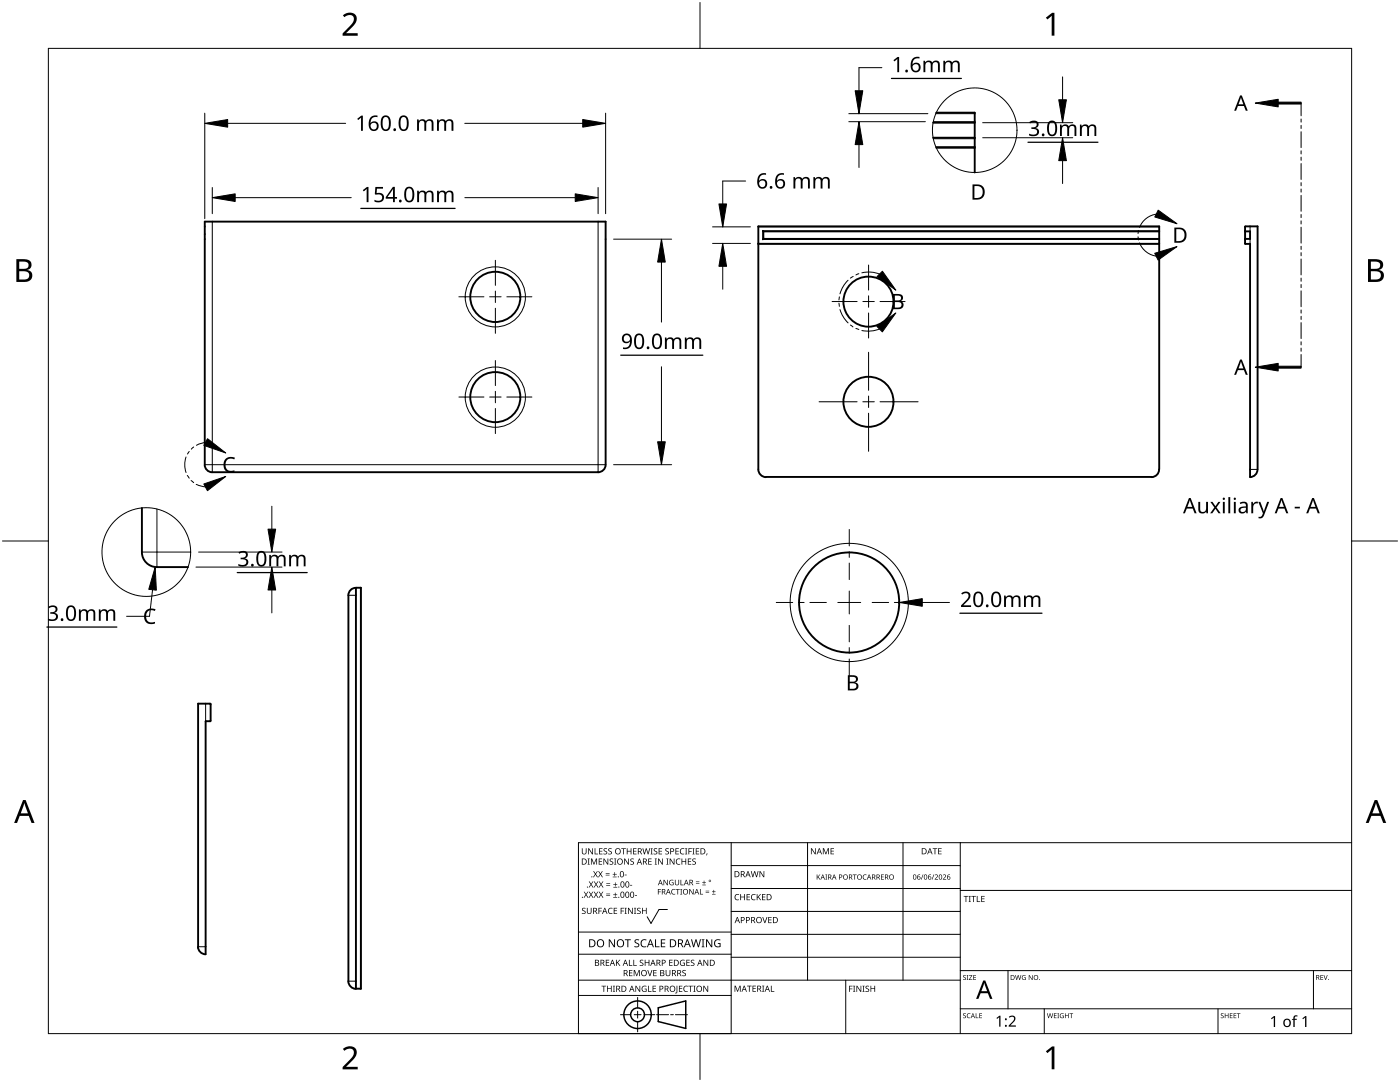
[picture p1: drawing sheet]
<svg xmlns="http://www.w3.org/2000/svg" width="279mm" height="216mm" viewBox="0 0 279 216" stroke-linecap="round" stroke-linejoin="round" font-family="sans-serif">
<g fill="none" stroke="#000" stroke-width=".2">
<path d="M186.3 24.3h8.2M186.3 27.7h8.2M186.8 29.3h7.7M186.8 22.7h7.7M42.4 44.2v50M119.4 44.2v50M151.3 45.3h80M231.3 48.6h-80M231.3 46.1h-79.1v1.7h79.1M248.6 46.2v1.5M249.5 45.2v1M249.5 47.7v1"/>
<path d="M40.9 92.7h80M249.5 93.7h1.5M28.3 110.2h9.8M31.3 101.6v11.6M71 118.8h-1.5M71.9 117.3v80M41 140.4v3.5M39.5 188.9h1.5M69.5 195.8h1.5"/>
<circle cx="98.8" cy="59.2" r="6"/>
<circle cx="98.8" cy="79.2" r="6"/>
</g>
<g fill="none" stroke="#000" stroke-width=".38">
<path d="M186.2 27.5h8.3M186.2 24.5h8.3M186.8 29.5h7.7M186.8 22.5h7.7v11.9M151.3 48.7v45M151.3 48.7v-3.5h80v48.5M151.3 48.7h80M152.2 46.1l.1 .1M152.3 46.2v1.5M152.3 47.7l-.1 .1M231.3 47.7h-79M231.3 46.2h-79"/>
<path d="M248.5 48.6v.1M248.5 46.1v.1M248.5 45.3v3.3M248.5 47.7v.1M248.5 45.2v.1M248.6 48.7h.9v46.5M248.6 45.2h2.4v48.5M248.6 46.2h.9v1.5h-.9M40.9 92.8a1.52 1.52 0 0 0 1.4 1.4M40.9 92.7v-48.5h80v48.5M120.9 92.8a1.5 1.5 0 0 1-1.6 1.4h-76.9M151.3 93.7a1.55 1.55 0 0 0 1.5 1.5"/>
<path d="M152.8 95.2h77M231.3 93.7a1.5 1.5 0 0 1-1.5 1.5M251 93.7a1.51 1.51 0 0 1-1.5 1.5M28.3 110.2a2.99 2.99 0 0 0 3 3M28.3 101.4v8.8M31.3 113.2h6.2M69.5 118.8v77M71 117.3a1.48 1.48 0 0 0-1.5 1.5M71 117.3h1v80h-1zM41.9 140.4l.1 .1M41.9 140.4h-2.4v48.5M41.9 143.9h-.9v46.5"/>
<path d="M42 143.8l-.1 .1M42 140.5v3.3M39.5 188.9a1.57 1.57 0 0 0 1.5 1.5M69.5 195.8a1.58 1.58 0 0 0 1.5 1.5"/>
<circle cx="98.8" cy="59.2" r="5"/>
<circle cx="98.8" cy="79.2" r="5"/>
<circle cx="173.3" cy="60.2" r="5"/>
<circle cx="173.3" cy="80.2" r="5"/>
<circle cx="169.5" cy="120.2" r="10"/>
</g>
<g fill="none" stroke="#000" stroke-width=".2">
<circle cx="194.5" cy="26" r="8.4"/>
<circle cx="29.2" cy="110.2" r="8.9"/>
<circle cx="169.5" cy="120.2" r="11.8"/>
</g>
<path d="M9.7 9.7h260v196.5h-260z" fill="none" stroke="#000" stroke-width=".2"/>
<path d="M139.7 .5v9.2M.5 108h9.2M269.7 108h9.2M139.7 206.2v9.2" fill="none" stroke="#000" stroke-width=".2"/>
<g fill="#000">
<path d="M68.4 3.1a1.64 1.64 0 0 1 2.8 .4 2.52 2.52 0 0 1-1.2 2.2l-.9 .9h2.3v.5h-3v-.4l1.2-1.2a1.95 1.95 0 0 0 .9-2.2 1.23 1.23 0 0 0-1.8 .1zM208.7 3.5l1.3-.9h.4v4.5h-.5v-4l-.9 .8zM68.4 209.3a1.64 1.64 0 0 1 2.8 .4 2.52 2.52 0 0 1-1.2 2.2l-.9 1h2.3v.5h-3v-.5l1.2-1.2a1.95 1.95 0 0 0 .9-2.1 1.23 1.23 0 0 0-1.8 .1zM208.7 209.8l1.3-1h.4v4.6h-.5v-4l-.9 .7z"/>
<path d="M3.3 51.7h1.3a1.28 1.28 0 0 1 1.7 1.3 1.04 1.04 0 0 1-.9 .9 1.23 1.23 0 0 1 1 1.5 1.23 1.23 0 0 1-1.5 .9h-1.6zM3.8 54.1v1.7h1a.86 .86 0 0 0 1-.9 .86 .86 0 0 0-1.1-.8zM3.8 52.2v1.4h.9a.78 .78 0 0 0 1-.7 .78 .78 0 0 0-1.1-.7z"/>
<path d="M273 51.7h1.3a1.28 1.28 0 0 1 1.7 1.3 1.04 1.04 0 0 1-.8 .9 1.23 1.23 0 0 1 1 1.5 1.23 1.23 0 0 1-1.6 .9h-1.6zM273.6 54.1v1.7h.9a.86 .86 0 0 0 1.1-.9 .86 .86 0 0 0-1.1-.8zM273.6 52.2v1.4h.8a.78 .78 0 0 0 1-.7 .78 .78 0 0 0-1.1-.7z"/>
<path d="M4.6 159.6h.5l1.8 4.6h-.6l-.6-1.4h-1.8l-.5 1.4h-.6zM4.8 160.2l-.7 2.1h1.5z"/>
<path d="M274.3 159.6h.6l1.7 4.6h-.6l-.5-1.4h-1.8l-.6 1.4h-.5zM274.6 160.2l-.7 2.1h1.4z"/>
</g>
<g fill="none" stroke="#000" stroke-width=".2">
<path d="M145.9 168.1v38.1h-30.5v-38.1h154.3M145.9 172.7h45.7M145.9 177.3h45.7M161.2 168.1v27.5M180.2 168.1v27.5M191.6 168.1v38.1M191.6 177.7h78.1M115.4 198.6h30.5M115.4 195.6h76.2M115.4 190.4h30.5M115.4 186h30.5M127.3 199v2.1"/>
<path d="M133.2 181.5h-1.7l-1.6 2.8-.7-1.4M145.9 181.9h45.7M145.9 186.4h45.7M145.9 191h45.7M168.8 195.6v10.6M191.6 193.7h78.1M201.2 193.7v7.6M262.1 193.7v7.6M123.8 202.5h2.1M126.6 202.5h1.3M127.3 201.8v1.4M127.3 203.8v2.1"/>
<path d="M128.6 202.5h2.1M131 202.5h2.4M133.8 202.5h.6M134.8 202.5h2.4M191.6 201.3h78.1M208.4 201.3v4.9M243.1 201.3v4.9"/>
</g>
<g fill="#000">
<path d="M116.1 169.3h.2v.8a.32 .32 0 0 0 .3 .3 .32 .32 0 0 0 .3-.3v-.8h.2v.8a.47 .47 0 0 1-.5 .4 .47 .47 0 0 1-.5-.5zM116.5 177.9h.2l.3 .5 .3-.5h.1l-.4 .6 .4 .6h-.1l-.3-.5-.4 .5h-.1l.4-.6zM117.3 171.3h.4l-.1 .1v1l.1 .1h-.4l.1-.1v-1zM117.4 169.3h.2l.6 1v-1h.1v1.2h-.1l-.7-1v1h-.1zM117.5 177.9h.2l.3 .5 .3-.5h.1l-.4 .6 .4 .6h-.1l-.4-.5-.3 .5h-.1l.4-.6zM117.5 175.9h.2l.3 .5 .3-.5h.1l-.4 .6 .5 .6h-.2l-.3-.5-.4 .5h-.1l.4-.6zM117.9 171.3h.3l.3 1 .4-1h.3v1.2h-.2v-1l-.4 1h-.1l-.4-1v1h-.2zM118.7 169.3h.1v1h.6v.2h-.7zM118.4 173.8h.1l.3 .5 .3-.5h.2l-.4 .6 .4 .7h-.1l-.4-.6-.3 .6h-.1l.4-.7zM118.5 177.9h.2l.2 .5 .3-.5h.2l-.4 .6 .4 .6h-.1l-.4-.5-.3 .5h-.1l.4-.6zM118.5 175.9h.2l.3 .5 .3-.5h.1l-.4 .6 .4 .6h-.1l-.3-.5-.4 .5h-.1l.4-.6zM119.5 171.3h.7v.1h-.6v.4h.5v.2h-.5v.4h.6v.1h-.7z"/>
<path d="M119.6 169.3h.6v.1h-.5v.4h.5v.1h-.5v.4h.5v.2h-.6zM119.4 173.8h.1l.3 .5 .3-.5h.2l-.4 .6 .4 .7h-.1l-.4-.6-.3 .6h-.2l.5-.7zM119.5 177.9h.1l.3 .5 .3-.5h.2l-.4 .6 .4 .6h-.1l-.4-.5-.3 .5h-.1l.4-.6zM119.5 175.9h.2l.3 .5 .3-.5h.1l-.4 .6 .4 .6h-.1l-.4-.5-.3 .5h-.1l.4-.6zM120.9 174.6h.8v.1h-.8zM120.9 174.2h.8v.1h-.8zM121 178.7h.8v.1h-.8zM121 178.3h.8v.1h-.8zM121 176.6h.8v.1h-.8zM121 176.3h.8v.1h-.8zM120.5 169.4l.4-.1h.3l-.1 .1a.25 .25 0 0 0-.4-.1 .25 .25 0 0 0 0 .4l.4 .3 .1 .2-.3 .3-.5-.1v-.1h.2a.27 .27 0 0 0 .4-.1 .27 .27 0 0 0-.3-.3l-.2-.2zM120.4 171.3h.2l.7 1-.1-1h.2v1.2h-.2l-.6-1v1h-.2z"/>
<path d="M121.4 169.4l.5-.1h.2v.1a.25 .25 0 0 0-.4-.1 .25 .25 0 0 0 0 .4l.4 .3v.2l-.2 .3-.5-.1v-.1h.1a.27 .27 0 0 0 .5-.1 .27 .27 0 0 0-.4-.3l-.2-.2zM122.3 174.9h.8v.2h-.8zM122.4 179h.8v.1h-.8zM122.4 177h.8v.1h-.8zM121.7 171.4l.4-.1 .3 .1-.1 .1a.25 .25 0 0 0-.4-.1 .25 .25 0 0 0 0 .4 .42 .42 0 0 1 .5 .5 .42 .42 0 0 1-.7 .2l-.1-.2 .2 .1a.27 .27 0 0 0 .5-.2 .27 .27 0 0 0-.4-.3l-.2-.2zM122.6 174h.1v.4h.4v.1h-.4v.4h-.1v-.4h-.3v-.1h.3zM122.7 178.1h.1v.4h.4v.1h-.4v.3h-.1v-.3h-.3v-.1h.3zM122.7 176.1h.2v.3h.3v.2h-.3v.3h-.2v-.3h-.3v-.2h.3zM122.6 171.3h.4l-.1 .1v1l.1 .1h-.4l.1-.1v-1zM124 169.3h.9v.1h-.4v1.1h-.1v-1.1h-.4zM124.7 174.5h.4v.2h-.4zM124.6 171.3h.1l.7 1v-1h.1v1.2h-.2l-.6-1v1h-.1z"/>
<path d="M125.7 176.6h.5v.1h-.5zM125.1 169.3h.1v.5h.7v-.5h.1v1.2h-.1v-.6h-.7v.6h-.1zM125.8 171.4l.5-.1 .2 .1v.1a.25 .25 0 0 0-.4-.1 .25 .25 0 0 0 0 .4 .42 .42 0 0 1 .4 .5 .42 .42 0 0 1-.7 .2v-.2l.1 .1a.27 .27 0 0 0 .5-.2 .27 .27 0 0 0-.4-.3l-.2-.2zM126.7 178.6h.4v.2h-.4zM126.4 169.3h.6v.1h-.5v.4h.5v.1h-.5v.4h.5v.2h-.6zM128.2 169.3h.2l.2 1 .3-1h.2l.2 1 .3-1h.1l-.3 1.2h-.1l-.3-1.1-.3 1.1h-.2zM129.4 171.3h.7v.1h-.6v.4h.5v.2h-.5v.4h.6v.1h-.7zM129.8 169.3h.5l-.2 .1v1l.2 .1h-.5l.2-.1v-1zM130.7 171.3h.4l-.1 .1v1l.1 .1h-.4l.1-.1v-1zM130.5 169.4l.4-.1h.3l-.1 .1a.25 .25 0 0 0-.4-.1 .25 .25 0 0 0 0 .4l.4 .3 .1 .2-.2 .3-.6-.1v-.1h.2a.27 .27 0 0 0 .4-.1 .27 .27 0 0 0-.3-.3l-.2-.2zM131.3 177.4h.6v.1h-.5v.4h.5v.1h-.5v.5h-.1zM131.4 169.3h.7v.1h-.5v.4h.5v.1h-.5v.4h.5v.2h-.7z"/>
<path d="M131.3 171.3h.2l.7 1v-1h.1v1.2h-.2l-.6-1v1h-.2zM132.4 175.6h.2l.6 .9v-.9h.1v1h-.2l-.6-.9v.9h-.1zM133 171.3h.4l-.1 .1v1l.1 .1h-.4l.1-.1v-1zM132.8 169.4l.4-.1h.3l-.1 .1a.25 .25 0 0 0-.3-.1 .25 .25 0 0 0 0 .4l.4 .3v.2l-.2 .3-.5-.1v-.1h.1a.27 .27 0 0 0 .5-.1 .27 .27 0 0 0-.4-.3l-.2-.2zM133.7 175.7l.5-.2 .2 .1v.1a.45 .45 0 0 0-.7 .4 .45 .45 0 0 0 .6 .4v-.3h-.2v-.1h.3v.5a.6 .6 0 0 1-.8-.1 .6 .6 0 0 1 .1-.8zM134.1 177.5l.4-.1h.3l-.1 .2a.44 .44 0 0 0-.6 .4 .44 .44 0 0 0 .6 .3 .52 .52 0 0 1-.7 0 .52 .52 0 0 1 .1-.8zM133.6 171.3h.2l.7 1v-1h.1v1.2h-.2l-.6-1v1h-.2zM134.9 177.4h.8v.1h-.4v1h-.1v-1h-.3zM135 171.5l.5-.2 .3 .1-.1 .1a.49 .49 0 0 0-.7 .4 .49 .49 0 0 0 .7 .5 .52 .52 0 0 1-.6 0 .52 .52 0 0 1-.2-.6zM134.8 169.3h.7v.1h-.6v.4h.5v.1h-.5v.4h.6v.2h-.7zM134.7 175.6h.1v.7a.28 .28 0 0 0 .3 .2 .28 .28 0 0 0 .3-.2v-.7h.1v.7a.42 .42 0 0 1-.4 .4 .42 .42 0 0 1-.4-.4zM135.8 175.6h.2v.9h.4v.1h-.6z"/>
<path d="M135.8 177.4h.3l-.1 .1v.9l.1 .1h-.3l.1-.1v-.9zM135.8 169.4l.4-.1h.4l-.1 .1h-.2a.49 .49 0 0 0-.4 .6 .49 .49 0 0 0 .7 .3 .52 .52 0 0 1-.7 .1 .52 .52 0 0 1-.2-.6zM136 171.3h.2v.5h.6v-.5h.1v1.2h-.1v-.5h-.6v.5h-.2zM136.7 169.3h.5l-.2 .1v1l.2 .1h-.5l.2-.1v-1zM137.4 169.3h.7v.1h-.6v.4h.5v.2h-.5v.5h-.1zM137.3 171.3h.7v.1h-.6v.4h.5v.2h-.5v.4h.6v.1h-.7zM137.6 177.4h.1l.6 .9v-.9h.1v1.1h-.1l-.6-.9v.9h-.1zM138.2 169.3h.4l-.1 .1v1l.1 .1h-.4l.1-.1v-1zM138.9 176.2h.7v.1h-.7zM138.9 175.9h.7v.1h-.7zM138.2 171.4l.4-.1 .3 .1-.1 .1a.25 .25 0 0 0-.4-.1 .25 .25 0 0 0 0 .4 .42 .42 0 0 1 .5 .5 .42 .42 0 0 1-.7 .2l-.1-.2 .2 .1a.27 .27 0 0 0 .5-.2 .27 .27 0 0 0-.4-.3l-.2-.2zM138.9 169.3h.6v.1h-.5v.4h.5v.1h-.5v.4h.5v.2h-.6z"/>
<path d="M139.7 177.4h.1v1h.5v.1h-.6zM140.1 176.5h.8v.1h-.8zM140.5 175.7h.1v.3h.3v.2h-.3v.3h-.1v-.3h-.4v-.2h.4zM140.8 178h.7v.2h-.7zM140.8 177.7h.7v.1h-.7zM141 170.3h.2l-.3 .4zM142.1 178.4h.7v.1h-.7zM142.4 177.6h.1v.3h.3v.1h-.3v.3h-.1v-.3h-.3v-.1h.3zM146.8 178.6l.4-.2 .3 .1v.1a.49 .49 0 0 0-.7 .4 .49 .49 0 0 0 .7 .5 .52 .52 0 0 1-.7 0 .52 .52 0 0 1-.2-.6zM147.7 178.4h.2v.5h.6v-.5h.2v1.2h-.2v-.5h-.6v.5h-.2zM149 178.4h.7v.1h-.5v.4h.4v.2h-.4v.4h.5v.1h-.7zM150 178.6l.5-.2 .3 .1-.1 .1a.49 .49 0 0 0-.7 .4 .49 .49 0 0 0 .8 .5 .52 .52 0 0 1-.7 0 .52 .52 0 0 1-.2-.6z"/>
<path d="M149.8 173.8h.2l.3 1.1 .2-1.1h.2l.3 1.1 .2-1.1h.2l-.3 1.2h-.2l-.3-1-.3 1h-.1zM151 178.4h.2v.6l.5-.6h.2l-.5 .5 .5 .7h-.2l-.4-.6-.1 .6h-.2zM151.6 173.8h.1l.7 1v-1h.1v1.2h-.1l-.7-1v1h-.1zM152.1 178.4h.7v.1h-.6v.4h.5v.2h-.5v.4h.6v.1h-.7zM161.8 169.3h.2l.7 1v-1h.1v1.2h-.2l-.6-1v1h-.2zM163 174.5h.1v.5l.6-.5-.4 .4 .4 .6h-.1l-.4-.5-.1 .5h-.1zM164.2 169.3h.2l.4 .9 .4-.9h.2v1.2h-.1v-1.1l-.4 1.1h-.1l-.4-1.1v1.1h-.2zM164.7 174.5h.4l-.1 .1v.8l.1 .1h-.4l.1-.1v-.8zM165.8 169.3h.6v.1h-.5v.4h.5v.1h-.5v.4h.5v.2h-.6zM170.2 174.5h.8v.1h-.4v.9h-.1v-.9h-.3zM172.3 174.6l.4-.1h.2v.2a.41 .41 0 0 0-.6 .3 .41 .41 0 0 0 .6 .4 .48 .48 0 0 1-.7-.1 .48 .48 0 0 1 .1-.7zM175.8 174.5h.6v.1h-.4v.3h.4v.1h-.4v.4h.4v.1h-.6z"/>
<path d="M184.2 174.5h.1l-.4 1h-.1zM186.3 174.5h.2l-.4 1h-.2zM186.1 169.3h.9v.1h-.3v1.1h-.2v-1.1h-.4zM186.5 174.6a.37 .37 0 0 1 .6 0 .37 .37 0 0 1-.2 .6l-.2 .2h.5v.1h-.7l.3-.4a.27 .27 0 0 0 .3-.3 .27 .27 0 0 0-.4-.2zM187.2 169.3h.7v.1h-.5v.4h.5v.1h-.5v.4h.5v.2h-.7zM188.2 174.6a.37 .37 0 0 1 .6 0 .37 .37 0 0 1-.3 .6l-.2 .2h.5v.1h-.6l.2-.4a.27 .27 0 0 0 .3-.3 .27 .27 0 0 0-.4-.2zM192.3 178.8h.9v.1h-.3v1.1h-.2v-1.1h-.4zM193.3 178.8h.5l-.2 .1v1l.2 .1h-.5l.2-.1v-1zM193.8 178.8h1v.1h-.4v1.1h-.2v-1.1h-.4zM194.9 178.8h.2v1.1h.5v.1h-.7zM195.8 178.8h.7v.1h-.5v.4h.5v.1h-.5v.5h.5v.1h-.7zM116.2 181.3l.4-.2 .3 .1-.1 .1a.25 .25 0 0 0-.4-.1 .25 .25 0 0 0 0 .4l.4 .2 .1 .3-.3 .3-.5-.1v-.1h.2a.27 .27 0 0 0 .4-.1 .27 .27 0 0 0-.3-.3l-.2-.2z"/>
<path d="M117.1 181.1h.2v.8a.32 .32 0 0 0 .3 .3 .32 .32 0 0 0 .3-.3v-.8h.2v.8a.47 .47 0 0 1-.5 .5 .47 .47 0 0 1-.5-.5zM119.4 181.1h.7v.2h-.5v.4h.5v.1h-.5v.6h-.2zM120 196.7h1v.1h-.4v1.1h-.2v-1.1h-.4zM120.9 191.5h.7v.1h-.5v.4h.4v.2h-.4v.4h.5v.1h-.7zM121.5 181.3l.4-.2 .4 .1-.1 .1a.49 .49 0 0 0-.7 .5 .49 .49 0 0 0 .7 .4 .52 .52 0 0 1-.6 .1 .52 .52 0 0 1-.3-.6zM121.1 196.7h.2v.5h.6v-.5h.2v1.2h-.2v-.6h-.6v.6h-.2zM121.5 187.4h.2l.9 1.3v-1.3h.1v1.6h-.2l-.8-1.3v1.3h-.2zM122.3 196.7h.4l-.1 .1v1l.1 .1h-.4l.2-.1v-1zM122.5 181.1h.7v.2h-.6v.4h.5v.1h-.5v.4h.6v.2h-.7zM122.9 191.5h.2v.6l.5-.6h.2l-.5 .5 .5 .7h-.2l-.4-.6-.1 .6h-.2zM123.9 181.1h.6v.2h-.5v.4h.5v.1h-.5v.6h-.1zM124.7 181.1h.4l-.2 .2v.9l.2 .2h-.4l.1-.2v-.9z"/>
<path d="M124.7 187.4h1.2v.2h-.5v1.4h-.2v-1.4h-.5zM125.5 191.5h.2v1.1h.5v.1h-.7zM125.5 193.6h.7v.1h-.5v.4h.5v.1h-.5v.4h.5v.2h-.7zM125.3 181.1h.2l.7 1.1-.1-1.1h.2v1.3h-.2l-.6-1v1h-.2zM126.4 191.5h.2v1.1h.5v.1h-.7zM126.5 181.1h.5l-.2 .2v.9l.2 .2h-.5l.2-.2v-.9zM126.5 193.6h.2l.4 1 .4-1h.2v1.2h-.2v-1.1l-.4 1.1h-.1l-.4-1.1v1.1h-.1zM126.7 187.6l.3-.2 .6 .1-.2 .1a.33 .33 0 0 0-.6 .2 .33 .33 0 0 0 .4 .4 .47 .47 0 0 1 .4 .6 .47 .47 0 0 1-.7 .2h-.3v-.2h.2a.35 .35 0 0 0 .6-.2 .35 .35 0 0 0-.5-.4l-.3-.2zM126.8 196.7h.2l.6 1v-1h.2v1.2h-.2l-.7-1 .1 1h-.2zM127.2 181.3l.4-.2 .3 .1-.1 .1a.25 .25 0 0 0-.4-.1 .25 .25 0 0 0 0 .4l.4 .2 .1 .3-.3 .3-.5-.1v-.1h.2a.27 .27 0 0 0 .4-.1 .27 .27 0 0 0-.3-.3l-.2-.2zM127.7 191.6l.5-.1 .2 .1v.1a.25 .25 0 0 0-.4-.1 .25 .25 0 0 0 0 .4l.4 .2v.3l-.2 .2h-.5v-.2l.1 .1a.27 .27 0 0 0 .5-.2 .27 .27 0 0 0-.4-.3l-.2-.2zM128 187.6l.6-.2 .4 .1v.2a.64 .64 0 0 0-1 .5 .64 .64 0 0 0 1 .6v.2a.83 .83 0 0 1-1.1-.3 .83 .83 0 0 1 .1-1.1z"/>
<path d="M128.2 196.8l.6-.1 .2 .1v.1a.5 .5 0 0 0-.8 .4 .5 .5 0 0 0 .7 .5v-.4h-.3v-.1h.4v.6a.66 .66 0 0 1-.8-.2 .66 .66 0 0 1 0-.9zM128.1 181.1h.2v.6h.6v-.6h.2v1.3h-.2v-.6h-.6v.6h-.2zM129.2 193.6h.1l.4 1 .3-1h.2l-.4 1.2h-.2zM129.3 196.7h.2v1.1h.5v.1h-.7zM128.7 191.5h.1v.5h.6v-.5h.2v1.2h-.2v-.5h-.6v.5h-.1zM130.7 187.4h.2v1.4h.7v.2h-.9zM130.2 196.7h.7v.1h-.5v.4h.5v.1h-.5v.5h.5v.1h-.7zM130.4 193.6h.6v.1h-.5v.4h.5v.1h-.5v.4h.5v.2h-.6zM131.9 187.4h.9v.2h-.7v.5h.6v.2h-.6v.5h.7v.2h-.9zM132.8 193.6h.2v.7a.32 .32 0 0 0 .3 .4 .32 .32 0 0 0 .3-.4v-.7h.2v.7a.47 .47 0 0 1-.5 .5 .47 .47 0 0 1-.5-.5zM133.5 191.5h.7v.1h-.5v.4h.5v.2h-.5v.4h.5v.1h-.7zM135 196.7h.2v1.3l-.1 .2h-.3l-.1-.1 .3-.2z"/>
<path d="M135.5 196.7h.7v.1h-.5v.4h.4v.1h-.4v.5h.5v.1h-.7zM135.8 191.7l.5-.2 .4 .1-.1 .1a.5 .5 0 0 0-.8 .4 .5 .5 0 0 0 .7 .5v-.4h-.2v-.1h.4v.6a.66 .66 0 0 1-.9-.1 .66 .66 0 0 1 0-.9zM136.2 193.7l.4-.2 .3 .1-.1 .1a.25 .25 0 0 0-.4-.1 .25 .25 0 0 0 0 .4 .42 .42 0 0 1 .5 .6 .42 .42 0 0 1-.7 .2l-.1-.2h.2a.27 .27 0 0 0 .5-.1 .27 .27 0 0 0-.4-.3l-.2-.2zM136.5 196.8l.5-.1 .3 .1-.1 .1a.49 .49 0 0 0-.7 .4 .49 .49 0 0 0 .8 .4 .52 .52 0 0 1-.7 .1 .52 .52 0 0 1-.2-.6zM137 191.5h.7v.1h-.6v.4h.5v.2h-.5v.4h.6v.1h-.7zM137.4 196.7h.9v.1h-.4v1.1h-.1v-1.1h-.4zM137.9 191.6l.4-.1 .3 .1-.1 .1a.25 .25 0 0 0-.4-.1 .25 .25 0 0 0 0 .4l.4 .2 .1 .3-.2 .2h-.6v-.2l.2 .1a.27 .27 0 0 0 .5-.2 .27 .27 0 0 0-.4-.3l-.2-.2zM138.4 196.7h.4l-.1 .1v1l.1 .1h-.4l.1-.1v-1zM137.9 187.4h.2l.3 1.4 .4-1.4h.2l.4 1.4 .3-1.4h.2l-.4 1.6h-.2l-.4-1.3-.4 1.3h-.2zM140 187.4h.6l-.2 .2v1.3l.2 .1h-.6l.2-.1v-1.3zM140.4 196.7h.1l.7 1v-1h.1v1.2h-.1l-.7-1v1h-.1zM140.4 191.5h.2l.6 1v-1h.1v1.2h-.1l-.7-1v1h-.1z"/>
<path d="M140.9 187.4h.2l.9 1.3v-1.3h.2v1.6h-.3l-.8-1.3v1.3h-.2zM142.7 187.6l.7-.2 .4 .1-.1 .2a.65 .65 0 0 0-1 .5 .65 .65 0 0 0 .9 .6v-.4h-.3v-.2h.5v.7a.86 .86 0 0 1-1.1-.1 .86 .86 0 0 1 0-1.2zM146.6 196.7h.2l.4 1 .4-1h.2v1.2h-.1v-1.1l-.4 1.1h-.2l-.4-1.1v1.1h-.1zM149.1 196.7h.9v.1h-.4v1.1h-.1v-1.1h-.4zM150.2 196.7h.7v.1h-.6v.4h.5v.1h-.5v.5h.6v.1h-.7zM152.1 183h.2l.3 1 .4-1h.2l-.5 1.2h-.1zM152.1 196.7h.4l-.1 .1v1l.1 .1h-.4l.1-.1v-1zM153.8 196.7h.2v1.1h.5v.1h-.7zM153.3 183h.7v.1h-.5v.4h.5v.1h-.5v.5h.5v.1h-.7zM169.5 196.7h.6v.1h-.5v.5h.5v.1h-.5v.5h-.1zM170.2 196.7h.5l-.2 .1v1l.2 .1h-.5l.2-.1v-1zM170.9 196.7h.2l.6 1v-1h.2v1.2h-.2l-.6-1v1h-.2z"/>
<path d="M172.1 196.7h.5l-.2 .1v1l.2 .1h-.5l.2-.1v-1zM172.8 196.8l.4-.1h.2v.2a.25 .25 0 0 0-.4-.1 .25 .25 0 0 0 0 .4l.4 .2 .1 .3-.3 .2h-.5v-.2l.2 .1a.27 .27 0 0 0 .4-.2 .27 .27 0 0 0-.3-.3l-.3-.2zM173.7 196.7h.2v.5h.6v-.5h.2v1.2h-.2v-.6h-.6v.6h-.2zM192.2 194.7l.4-.1h.2l-.1 .1a.24 .24 0 0 0-.3 0 .24 .24 0 0 0-.1 .3 .24 .24 0 0 0 .4 .1l.1 .1-.1 .3h-.4l-.1-.1a.24 .24 0 0 0 .3 .1 .24 .24 0 0 0 .1-.3l-.4-.3zM192.9 194.6h.4l-.1 .1v.7l.1 .1h-.4l.1-.1v-.7zM193.4 194.6h.6l-.5 .8h.6v.1h-.7l.5-.8h-.5zM194.2 194.6h.6v.1h-.4v.3h.4v.1h-.4v.3h.4v.1h-.6zM202.6 194.6h.1l.2 .8 .2-.8h.2l.2 .8 .2-.8h.1l-.2 .9h-.2l-.2-.8-.2 .8h-.2zM204.1 194.7l.3-.1h.3l-.1 .1a.4 .4 0 0 0-.6 .4 .4 .4 0 0 0 .6 .3v-.3l-.2-.1h.3v.5a.53 .53 0 0 1-.7-.1 .53 .53 0 0 1 .1-.7zM205.3 194.6h.2l.5 .8v-.8h.1v.9h-.2l-.5-.8v.8h-.1zM263.5 194.6h.6v.1h-.5v.3h.4v.1h-.4v.3h.5v.1h-.6zM264.1 194.6h.2l.2 .8 .3-.8h.2l-.4 .9h-.1z"/>
<path d="M192.2 202.3l.4-.1h.2l-.1 .1a.24 .24 0 0 0-.3 0 .24 .24 0 0 0-.1 .3 .24 .24 0 0 0 .4 .1l.1 .2-.1 .2-.4 .1-.1-.2a.24 .24 0 0 0 .3 .1 .24 .24 0 0 0 .1-.3l-.4-.2zM193.1 202.3l.6-.1-.3 .1a.4 .4 0 0 0-.3 .5 .4 .4 0 0 0 .5 .2 .46 .46 0 0 1-.6 0 .46 .46 0 0 1 .1-.7zM194.7 202.2h.1v.8h.5v.2h-.6zM195.4 202.2h.6v.1h-.4v.3h.4v.1h-.4v.4h.4v.1h-.6zM198.9 203.1l.5-.4h.3v2.2h-.3v-1.9l-.4 .3zM201.3 202.9a.76 .76 0 0 1 1.2 0 .76 .76 0 0 1-.3 1.1l-.6 .6h1.1v.3h-1.4v-.3l.8-.8a.52 .52 0 0 0 .2-.8 .52 .52 0 0 0-.8 .1zM209 202.2h.1l.2 .8 .2-.8h.1l.3 .8 .2-.8h.1l-.3 1h-.1l-.2-.9-.3 .9h-.1zM210.3 202.2h.6v.1h-.4v.3h.3v.1h-.3v.4h.4v.1h-.6zM211 202.2h.4l-.2 .1v.8l.2 .1h-.4l.1-.1v-.8zM211.6 202.3l.7-.1-.1 .1a.4 .4 0 0 0-.6 .4 .4 .4 0 0 0 .6 .3v-.2l-.2-.2h.3v.5a.53 .53 0 0 1-.7-.1 .53 .53 0 0 1 0-.7zM212.5 202.2h.2v.4h.5v-.4h.1v1h-.1v-.5h-.5v.5h-.2zM213.4 202.2h.8v.1h-.3v.9h-.2v-.9h-.3z"/>
<path d="M243.7 202.3l.3-.1h.2v.1a.24 .24 0 0 0-.3 0 .24 .24 0 0 0-.1 .3 .24 .24 0 0 0 .3 .1l.1 .2-.1 .2-.4 .1-.1-.2a.24 .24 0 0 0 .4 .1 .24 .24 0 0 0 0-.3l-.3-.2zM244.4 202.2h.2v.4h.5v-.4h.1v1h-.1v-.5h-.5v.5h-.2zM245.4 202.2h.6v.1h-.4v.3h.4v.1h-.4v.4h.4v.1h-.6zM246.2 202.2h.5v.1h-.4v.3h.4v.1h-.4v.4h.4v.1h-.5zM246.8 202.2h.8v.1h-.3v.9h-.2v-.9h-.3zM253.7 203.2l.6-.5h.2v2.2h-.3v-1.9l-.4 .4zM258.2 202.7l.3-.1h.5l-.1 .3-.4-.1-.1 .2v.3h.4v.2h-.4v1.4h-.3v-1.4h-.3l.3-.2zM259.9 203.2l.6-.5h.2v2.2h-.2v-1.9l-.5 .4z"/>
<path d="M116.1 171.3h.4a.61 .61 0 0 1 .6 .6 .61 .61 0 0 1-.6 .6h-.4zM116.3 171.4v1h.1a.48 .48 0 0 0 .5-.5 .48 .48 0 0 0-.4-.5z"/>
<path d="M122.7 169.9a.61 .61 0 0 1 1.2 0 .61 .61 0 0 1-1.2 0zM123 169.5a.47 .47 0 0 0-.1 .7 .47 .47 0 0 0 .8 0v-.1a.45 .45 0 0 0-.1-.6 .45 .45 0 0 0-.6 0z"/>
<path d="M123.1 171.9a.61 .61 0 0 1 1.2 0 .61 .61 0 0 1-1.2 0zM123.5 171.5l-.2 .4a.45 .45 0 0 0 .7 .4 .45 .45 0 0 0 0-.8l-.2-.1z"/>
<path d="M123.9 173.9a.51 .51 0 0 1 .6 .1 .51 .51 0 0 1 0 .7 .44 .44 0 0 1-.6 .3 .44 .44 0 0 1-.2-.6zM123.9 174v.1a.48 .48 0 0 0 .3 .8 .53 .53 0 0 0 .2-.5 .53 .53 0 0 0-.4-.4z"/>
<path d="M124 178a.44 .44 0 0 1 .5 0 .44 .44 0 0 1 .1 .5 .46 .46 0 0 1-.4 .7 .46 .46 0 0 1-.4-.7zM124.1 178.1l-.1 .2a.45 .45 0 0 0 .3 .7 .53 .53 0 0 0 .2-.5 .53 .53 0 0 0-.4-.4z"/>
<path d="M124 176a.44 .44 0 0 1 .5 0 .44 .44 0 0 1 .1 .5 .46 .46 0 0 1-.4 .6 .46 .46 0 0 1-.4-.7zM124.1 176.1l-.1 .4a.31 .31 0 0 0 .2 .5 .31 .31 0 0 0 .3-.5l-.1-.4z"/>
<path d="M124.9 178a.5 .5 0 0 1 .7 .1 .5 .5 0 0 1 0 .6 .44 .44 0 0 1-.6 .4 .44 .44 0 0 1-.2-.6zM125 178.1a.48 .48 0 0 0-.1 .6 .48 .48 0 0 0 .4 .3l.1-.8-.2-.2z"/>
<path d="M124.9 176a.44 .44 0 0 1 .6 0 .44 .44 0 0 1 .1 .5 .46 .46 0 0 1-.5 .6 .46 .46 0 0 1-.3-.7zM125 176.1l-.1 .4a.31 .31 0 0 0 .3 .5 .31 .31 0 0 0 .2-.5v-.4z"/>
<path d="M125.9 178a.5 .5 0 0 1 .6 .1 .5 .5 0 0 1 0 .6 .44 .44 0 0 1-.5 .4 .44 .44 0 0 1-.2-.6zM126 178.1l-.1 .1a.48 .48 0 0 0 .4 .8 .53 .53 0 0 0 .2-.5 .53 .53 0 0 0-.5-.4z"/>
<path d="M127.3 169.3h.3a.35 .35 0 0 1 .5 .2 .35 .35 0 0 1-.3 .4l.4 .6h-.2l-.3-.5h-.3v.5h-.1zM127.4 169.4v.4h.2a.23 .23 0 0 0 .3-.2 .23 .23 0 0 0-.3-.2z"/>
<path d="M127.5 171.3h.2l.4 1.2h-.1l-.2-.4h-.4l-.2 .4h-.1zM127.6 171.5l-.2 .5h.4z"/>
<path d="M128.3 171.3h.3a.35 .35 0 0 1 .5 .2 .35 .35 0 0 1-.3 .5l.4 .5h-.2l-.3-.5h-.2v.5h-.2zM128.5 171.4v.5h.1a.23 .23 0 0 0 .3-.2 .23 .23 0 0 0-.3-.3z"/>
<path d="M131.7 175.5h.1l.5 1.1h-.2l-.1-.3h-.4l-.2 .3h-.1zM131.8 175.7l-.2 .5h.4z"/>
<path d="M132.1 177.4h.3a.31 .31 0 0 1 .4 .2 .31 .31 0 0 1-.2 .4l.3 .5h-.2l-.3-.5h-.2v.5h-.1zM132.2 177.5v.4h.2a.21 .21 0 0 0 .2-.2 .21 .21 0 0 0-.2-.2z"/>
<path d="M133.3 177.4h.1l.5 1.1h-.2l-.1-.4h-.4l-.2 .4h-.1zM133.4 177.5l-.2 .5h.4z"/>
<path d="M133.8 169.3h.6l.1 .2-.1 .4-.5 .1v.5h-.1zM133.9 169.4v.5a.29 .29 0 0 0 .5-.3 .29 .29 0 0 0-.5-.2z"/>
<path d="M136.9 175.5h.1l.4 1.1h-.1l-.1-.3h-.5l-.1 .3h-.1zM137 175.7l-.2 .5h.3z"/>
<path d="M136.2 177.9a.55 .55 0 0 1 1.1 0 .55 .55 0 0 1-1.1 0zM136.4 177.9a.45 .45 0 0 0 .9 0 .45 .45 0 0 0-.9 0z"/>
<path d="M137.6 175.6h.3a.31 .31 0 0 1 .4 .2 .31 .31 0 0 1-.2 .4l.3 .4h-.2l-.2-.4h-.3v.4h-.1zM137.7 175.7v.4h.2a.21 .21 0 0 0 .3-.2 .21 .21 0 0 0-.3-.2z"/>
<path d="M139 177.4h.1l.4 1.1h-.1l-.1-.4h-.5l-.1 .4h-.1zM139.1 177.5l-.2 .5h.3z"/>
<path d="M139.8 169.3h.4a.54 .54 0 0 1 .6 .6 .56 .56 0 0 1-.7 .6h-.3zM140 169.4v.9h.1a.48 .48 0 0 0 .5-.4 .48 .48 0 0 0-.4-.5z"/>
<path d="M141.4 175.8a.25 .25 0 0 1 .5 0 .25 .25 0 0 1-.5 0zM141.5 175.8a.15 .15 0 0 0 .3 0 .15 .15 0 0 0-.3 0z"/>
<path d="M146.6 173.8h.4a.61 .61 0 0 1 .6 .6 .61 .61 0 0 1-.7 .6h-.3zM146.8 174v.9h.1a.43 .43 0 0 0 .5-.5 .41 .41 0 0 0-.4-.4z"/>
<path d="M147.8 173.8h.4a.35 .35 0 0 1 .4 .3 .35 .35 0 0 1-.2 .4l.3 .5h-.2l-.3-.5h-.2v.5h-.2zM148 174v.4h.2a.23 .23 0 0 0 .3-.2 .23 .23 0 0 0-.3-.2z"/>
<path d="M149.2 173.8h.1l.5 1.2h-.1l-.2-.3h-.5l-.1 .3h-.2zM149.3 174l-.2 .5h.4z"/>
<path d="M153 178.4h.4a.55 .55 0 0 1 .6 .6 .56 .56 0 0 1-.6 .6h-.4zM153.2 178.5v1h.1a.48 .48 0 0 0 .5-.5 .48 .48 0 0 0-.4-.5z"/>
<path d="M163.4 169.2h.2l.5 1.3h-.2l-.2-.4h-.4l-.2 .4h-.1zM163.5 169.4l-.2 .6h.4z"/>
<path d="M164.1 174.5h.2l.4 1h-.2l-.1-.3h-.4l-.1 .3h-.2zM164.2 174.6l-.2 .5h.4z"/>
<path d="M165.3 174.5h.3a.29 .29 0 0 1 .3 .2 .29 .29 0 0 1-.2 .4l.3 .4h-.1l-.3-.4h-.2v.4h-.1zM165.4 174.6v.4h.2a.2 .2 0 0 0 .2-.2 .2 .2 0 0 0-.2-.2z"/>
<path d="M166.4 174.5h.1l.4 1h-.1l-.1-.3h-.4l-.1 .3h-.2zM166.5 174.6l-.2 .5h.3z"/>
<path d="M167.4 174.5h.3a.34 .34 0 0 1 .4 .4 .34 .34 0 0 1-.5 .2v.4h-.2zM167.6 174.6v.4a.25 .25 0 0 0 .4-.2 .25 .25 0 0 0-.4-.2z"/>
<path d="M168.2 175a.51 .51 0 0 1 1 0 .51 .51 0 0 1-1 0zM168.4 175a.4 .4 0 0 0 .8 0 .4 .4 0 0 0-.8 0z"/>
<path d="M169.4 174.5h.3a.29 .29 0 0 1 .4 .2 .29 .29 0 0 1-.2 .4l.3 .4h-.2l-.2-.4h-.2v.4h-.2zM169.6 174.6v.4h.1a.2 .2 0 0 0 .2-.2 .2 .2 0 0 0-.2-.2z"/>
<path d="M171 175a.51 .51 0 0 1 1 0 .51 .51 0 0 1-1 0zM171.2 175a.4 .4 0 0 0 .8 0 .4 .4 0 0 0-.8 0z"/>
<path d="M173.4 174.5h.1l.4 1h-.1l-.2-.3h-.4l-.1 .3h-.1zM173.4 174.6l-.1 .5h.3z"/>
<path d="M174 174.5h.3a.29 .29 0 0 1 .4 .2 .29 .29 0 0 1-.2 .4l.3 .4h-.2l-.2-.4h-.2v.4h-.2zM174.2 174.6v.4h.1a.2 .2 0 0 0 .3-.2 .2 .2 0 0 0-.3-.2z"/>
<path d="M174.9 174.5h.3a.29 .29 0 0 1 .4 .2 .29 .29 0 0 1-.2 .4l.3 .4h-.2l-.2-.4h-.2v.4h-.2zM175.1 174.6v.4h.1a.2 .2 0 0 0 .3-.2 .2 .2 0 0 0-.3-.2z"/>
<path d="M176.6 174.5h.3a.29 .29 0 0 1 .4 .2 .29 .29 0 0 1-.2 .4l.2 .4h-.1l-.3-.4h-.2v.4h-.1zM176.7 174.6v.4h.2a.2 .2 0 0 0 .2-.2 .2 .2 0 0 0-.2-.2z"/>
<path d="M177.4 175a.51 .51 0 0 1 1 0 .51 .51 0 0 1-1 0zM177.6 175a.4 .4 0 0 0 .8 0 .4 .4 0 0 0-.8 0z"/>
<path d="M182.3 174.6h.4l.2 .5a.38 .38 0 0 1-.5 .4 .38 .38 0 0 1-.2-.6zM182.4 174.6l-.1 .2a.38 .38 0 0 0 .3 .6 .41 .41 0 0 0 .2-.5 .41 .41 0 0 0-.4-.3z"/>
<path d="M183.2 174.6l.4-.1-.3 .2-.1 .3a.33 .33 0 0 1 .5 .1 .33 .33 0 0 1-.3 .5 .33 .33 0 0 1-.4-.4zM183.2 175.2a.22 .22 0 0 0 .4 0 .22 .22 0 0 0-.4 0z"/>
<path d="M184 169.3h.3a.61 .61 0 0 1 .6 .6 .61 .61 0 0 1-.6 .6h-.3zM184.1 169.4v.9h.2a.43 .43 0 0 0 .5-.4 .41 .41 0 0 0-.5-.5z"/>
<path d="M184.5 174.6l.1-.1a.51 .51 0 0 1 .4 .5 .51 .51 0 0 1-.4 .5l-.2-.4zM184.6 174.6l-.1 .2a.38 .38 0 0 0 .3 .6 .41 .41 0 0 0 .2-.5 .41 .41 0 0 0-.4-.3z"/>
<path d="M185.3 174.6l.5-.1-.4 .2-.1 .3a.33 .33 0 0 1 .5 .1 .33 .33 0 0 1-.2 .5 .33 .33 0 0 1-.4-.4zM185.3 175.2a.25 .25 0 0 0 .5 0 .25 .25 0 0 0-.5 0z"/>
<path d="M185.5 169.2h.1l.5 1.3h-.1l-.2-.4h-.5l-.1 .4h-.2zM185.6 169.4l-.2 .6h.4z"/>
<path d="M187.5 174.6l.1-.1a.51 .51 0 0 1 .4 .5 .51 .51 0 0 1-.5 .5l-.1-.4zM187.6 174.6l-.1 .2a.38 .38 0 0 0 .3 .6 .41 .41 0 0 0 .1-.5 .41 .41 0 0 0-.3-.3z"/>
<path d="M189.1 174.6l.5-.1-.4 .2-.1 .3a.33 .33 0 0 1 .5 .1 .33 .33 0 0 1-.2 .5 .33 .33 0 0 1-.4-.4zM189.1 175.2a.25 .25 0 0 0 .5 0 .25 .25 0 0 0-.5 0z"/>
<path d="M118.4 181.1h.3a.35 .35 0 0 1 .4 .3 .35 .35 0 0 1-.2 .4l.3 .6h-.1l-.3-.5h-.3v.5h-.1zM118.5 181.3v.4h.2a.23 .23 0 0 0 .3-.2 .23 .23 0 0 0-.3-.2z"/>
<path d="M118.7 191.5h.4a.31 .31 0 0 1 .4 .2 .31 .31 0 0 1-.2 .4 .33 .33 0 0 1 .3 .4 .33 .33 0 0 1-.4 .2h-.5zM118.9 192.2v.4h.2a.23 .23 0 0 0 .3-.2 .23 .23 0 0 0-.3-.2zM118.9 191.6v.4h.2a.21 .21 0 0 0 .3-.2 .21 .21 0 0 0-.3-.2z"/>
<path d="M117.6 187.4h.5a.71 .71 0 0 1 .7 .8 .73 .73 0 0 1-.8 .8h-.4zM117.8 187.6v1.2h.2a.56 .56 0 0 0 .6-.6 .54 .54 0 0 0-.6-.6z"/>
<path d="M119.8 191.5h.4a.35 .35 0 0 1 .4 .3 .35 .35 0 0 1-.2 .4l.3 .5h-.2l-.3-.5h-.2v.5h-.2zM120 191.6v.5h.2a.23 .23 0 0 0 .3-.2 .23 .23 0 0 0-.3-.3z"/>
<path d="M119.3 187.6a.74 .74 0 0 1 .9-.1 .74 .74 0 0 1 .4 .7 .77 .77 0 0 1-1.1 .8 .77 .77 0 0 1-.3-1.3zM119.5 187.7l-.2 .5a.56 .56 0 0 0 .7 .6 .56 .56 0 0 0 .3-.9 .51 .51 0 0 0-.8-.2z"/>
<path d="M120.6 181.1h.2l.4 1.3h-.1l-.2-.4h-.4l-.2 .4h-.1zM120.7 181.3l-.2 .6h.4z"/>
<path d="M122.2 191.5h.1l.5 1.2h-.2l-.1-.3h-.5l-.2 .3h-.1zM122.2 191.7l-.2 .5h.4z"/>
<path d="M123 196.7h.3a.35 .35 0 0 1 .4 .2 .35 .35 0 0 1-.2 .5l.3 .5h-.1l-.3-.5h-.3v.5h-.1zM123.1 196.8v.5h.2a.23 .23 0 0 0 .3-.3 .23 .23 0 0 0-.3-.2z"/>
<path d="M123.3 187.6a.74 .74 0 0 1 .8-.1 .74 .74 0 0 1 .5 .7 .77 .77 0 0 1-1.1 .8 .77 .77 0 0 1-.3-1.3zM123.5 187.7l-.2 .5a.56 .56 0 0 0 .7 .6 .56 .56 0 0 0 .3-.9 .51 .51 0 0 0-.8-.2z"/>
<path d="M124.5 193.6h.3a.35 .35 0 0 1 .4 .2 .35 .35 0 0 1-.2 .4l.3 .6h-.1l-.3-.5h-.3v.5h-.1zM124.6 193.7v.4h.2a.23 .23 0 0 0 .3-.2 .23 .23 0 0 0-.3-.2z"/>
<path d="M124 196.7h.4a.54 .54 0 0 1 .6 .6 .56 .56 0 0 1-.6 .6h-.4zM124.2 196.8v1h.2a.48 .48 0 0 0 .5-.5 .48 .48 0 0 0-.5-.5z"/>
<path d="M124.7 191.5h.2l.4 1.2h-.1l-.2-.3h-.4l-.2 .3h-.1zM124.8 191.7l-.2 .5h.4z"/>
<path d="M126 196.7h.2l.4 1.2h-.1l-.2-.4h-.4l-.2 .4h-.1zM126.1 196.8l-.2 .6h.4z"/>
<path d="M127.9 194.2a.61 .61 0 0 1 1.2 0 .61 .61 0 0 1-1.2 0zM128.2 193.8l-.1 .4a.45 .45 0 0 0 .7 .4 .45 .45 0 0 0 0-.8l-.2-.1z"/>
<path d="M129.7 187.4h.2l.6 1.6h-.2l-.2-.5h-.6l-.2 .5h-.2zM129.8 187.6l-.2 .7h.5z"/>
<path d="M130.2 191.5h.2l.5 1.2h-.2l-.2-.3h-.4l-.2 .3h-.1zM130.3 191.7l-.2 .5h.4z"/>
<path d="M131 191.5h.4a.35 .35 0 0 1 .4 .3 .35 .35 0 0 1-.2 .4l.3 .5h-.2l-.3-.5h-.2v.5h-.2zM131.2 191.6v.5h.2a.23 .23 0 0 0 .2-.2 .23 .23 0 0 0-.3-.3z"/>
<path d="M131.8 193.6h.3a.31 .31 0 0 1 .4 .1 .31 .31 0 0 1-.2 .4 .33 .33 0 0 1 .3 .4 .33 .33 0 0 1-.4 .3h-.4zM131.9 194.2v.4h.3a.23 .23 0 0 0 .2-.2 .23 .23 0 0 0-.3-.2zM131.9 193.7v.4h.2a.21 .21 0 0 0 .3-.2 .21 .21 0 0 0-.3-.2z"/>
<path d="M131.6 196.7h.5l.3 .3-.1 .3-.5 .1v.5h-.2zM131.8 196.8v.5a.29 .29 0 0 0 .4-.2 .29 .29 0 0 0-.4-.3z"/>
<path d="M132.6 196.7h.4a.35 .35 0 0 1 .4 .2 .35 .35 0 0 1-.2 .5l.3 .5h-.2l-.3-.5h-.2v.5h-.2zM132.8 196.8v.5h.2a.23 .23 0 0 0 .3-.3 .23 .23 0 0 0-.3-.2z"/>
<path d="M132.1 191.5h.5l.2 .3-.1 .4-.5 .1v.4h-.1zM132.2 191.6v.5a.29 .29 0 0 0 .5-.2 .29 .29 0 0 0-.5-.3z"/>
<path d="M134.1 193.6h.3a.35 .35 0 0 1 .5 .2 .35 .35 0 0 1-.3 .4l.4 .6h-.2l-.3-.5h-.2v.5h-.2zM134.3 193.7v.4h.1a.23 .23 0 0 0 .3-.2 .23 .23 0 0 0-.3-.2z"/>
<path d="M133.5 197.3a.65 .65 0 0 1 1.3 0 .65 .65 0 0 1-1.3 0zM133.9 196.9a.47 .47 0 0 0-.1 .7 .47 .47 0 0 0 .7 0l.1-.1a.45 .45 0 0 0-.1-.6 .45 .45 0 0 0-.6 0z"/>
<path d="M133.7 187.4h.5a.71 .71 0 0 1 .8 .8 .73 .73 0 0 1-.9 .8h-.4zM133.9 187.6v1.2h.2a.56 .56 0 0 0 .6-.6 .54 .54 0 0 0-.6-.6z"/>
<path d="M135.2 193.6h.3a.35 .35 0 0 1 .4 .2 .35 .35 0 0 1-.2 .4l.3 .6h-.1l-.3-.5h-.3v.5h-.1zM135.3 193.7v.4h.2a.23 .23 0 0 0 .3-.2 .23 .23 0 0 0-.3-.2z"/>
<path d="M134.5 191.5h.4a.54 .54 0 0 1 .6 .6 .56 .56 0 0 1-.7 .6h-.3zM134.6 191.6v1h.2a.48 .48 0 0 0 .5-.5 .48 .48 0 0 0-.5-.5z"/>
<path d="M135.3 187.4h.4a.45 .45 0 0 1 .6 .3 .45 .45 0 0 1-.3 .6l.4 .7h-.2l-.4-.6h-.3v.6h-.2zM135.5 187.6v.6h.2a.3 .3 0 0 0 .4-.3 .3 .3 0 0 0-.4-.3z"/>
<path d="M137.1 187.4h.2l.6 1.6h-.2l-.2-.5h-.6l-.2 .5h-.2zM137.2 187.6l-.3 .7h.5z"/>
<path d="M139.6 191.5h.1l.5 1.2h-.1l-.2-.3h-.5l-.1 .3h-.2zM139.7 191.7l-.2 .5h.4z"/>
<path d="M138.9 197.3a.61 .61 0 0 1 1.2 0 .61 .61 0 0 1-1.2 0zM139.3 196.9a.47 .47 0 0 0-.1 .7 .47 .47 0 0 0 .7 0v-.1a.45 .45 0 0 0-.1-.6 .45 .45 0 0 0-.5 0z"/>
<path d="M141.7 191.5h.3a.54 .54 0 0 1 .6 .6 .56 .56 0 0 1-.6 .6h-.3zM141.8 191.6v1h.2a.48 .48 0 0 0 .5-.5 .48 .48 0 0 0-.5-.5z"/>
<path d="M147.1 183h.1l.5 1.2h-.2l-.1-.4h-.5l-.1 .4h-.2zM147.1 183.1l-.1 .6h.3z"/>
<path d="M147.9 183h.6l.1 .3-.1 .3-.5 .1v.5h-.1zM148 183.1v.5a.29 .29 0 0 0 .5-.2 .29 .29 0 0 0-.5-.3z"/>
<path d="M148.5 196.7h.1l.5 1.2h-.2l-.1-.4h-.5l-.2 .4h-.1zM148.5 196.8l-.2 .6h.4z"/>
<path d="M148.9 183h.5l.3 .3-.2 .3-.5 .1v.5h-.1zM149 183.1v.5a.29 .29 0 0 0 .5-.2 .29 .29 0 0 0-.5-.3z"/>
<path d="M149.9 183h.3a.35 .35 0 0 1 .5 .2 .35 .35 0 0 1-.3 .5l.4 .5h-.2l-.3-.5h-.2v.5h-.2zM150.1 183.1v.5h.1a.23 .23 0 0 0 .3-.3 .23 .23 0 0 0-.3-.2z"/>
<path d="M151.1 196.7h.4a.35 .35 0 0 1 .4 .2 .35 .35 0 0 1-.2 .5l.3 .5h-.2l-.3-.5h-.2v.5h-.2zM151.3 196.8v.5h.2a.23 .23 0 0 0 .2-.3 .23 .23 0 0 0-.2-.2z"/>
<path d="M150.8 183.6a.61 .61 0 0 1 1.2 0 .61 .61 0 0 1-1.2 0zM151.2 183.2a.47 .47 0 0 0-.1 .7 .47 .47 0 0 0 .7 0v-.1a.45 .45 0 0 0 0-.6 .45 .45 0 0 0-.6 0z"/>
<path d="M153.1 196.7h.1l.5 1.2h-.2l-.1-.4h-.5l-.2 .4h-.1zM153.1 196.8l-.2 .6h.4z"/>
<path d="M154.3 183h.3a.55 .55 0 0 1 .6 .6 .56 .56 0 0 1-.6 .6h-.3zM154.4 183.1v1h.2a.48 .48 0 0 0 .5-.5 .48 .48 0 0 0-.5-.5z"/>
<path d="M196.2 195.7h.4l1.5 3.6h-.5l-.5-1.1h-1.4l-.4 1.1h-.5zM196.4 196.1l-.5 1.7h1.1z"/>
<path d="M201.7 194.6h.3a.49 .49 0 0 1 .5 .5 .49 .49 0 0 1-.5 .4h-.3zM201.8 194.7v.7h.4l.1-.2v-.3z"/>
<path d="M206.2 195.1a.5 .5 0 0 1 1 0 .5 .5 0 0 1-1 0zM206.4 195a.4 .4 0 0 0 .8 0 .4 .4 0 0 0-.8 0z"/>
<path d="M262.7 194.6h.2a.28 .28 0 0 1 .4 .1 .28 .28 0 0 1-.2 .4l.3 .4h-.2l-.2-.4h-.2v.4h-.1zM262.8 194.7v.3h.1a.19 .19 0 0 0 .3-.2 .19 .19 0 0 0-.3-.1z"/>
<path d="M194.1 202.2l.5 1-.3-.3h-.3l-.3 .3zM194.2 202.3l-.2 .4h.3z"/>
<path d="M256.3 203.5a.77 .77 0 0 1 .9-.2 .77 .77 0 0 1 .4 .8 .81 .81 0 0 1-1.1 .8 .81 .81 0 0 1-.3-1.3zM256.6 203.6l-.2 .5a.52 .52 0 0 0 .6 .6 .52 .52 0 0 0 .3-.7 .48 .48 0 0 0-.2-.5 .48 .48 0 0 0-.5 .1z"/>
<circle cx="116.2" cy="179.1" r=".11"/>
<circle cx="117.2" cy="177" r=".11"/>
<circle cx="118.1" cy="175" r=".11"/>
<circle cx="123.4" cy="175" r=".11"/>
<circle cx="123.5" cy="179.1" r=".11"/>
<circle cx="123.5" cy="177" r=".11"/>
<circle cx="207.5" cy="195.5" r=".09"/>
<circle cx="265.1" cy="195.5" r=".09"/>
<circle cx="200.8" cy="204.7" r=".2"/>
<circle cx="200.8" cy="203.4" r=".2"/>
</g>
<g fill="none" stroke="#000" stroke-width=".3">
<path d="M131.4 201.1l5.5-1.4v5.5l-5.5-1.4z"/>
<circle cx="127.2" cy="202.5" r="2.73"/>
<circle cx="127.2" cy="202.5" r="1.37"/>
</g>
<g fill="none" stroke="#000" stroke-width=".2">
<path d="M91.6 59.2h5M98.9 51.9v5M98.9 58.1v2.3M100 59.2h-2.3M106.2 59.2h-5M173.3 52.9v5M173.3 59v2.3M91.6 79.2h5M98.9 71.9v5M98.9 78.1v2.3M98.9 61.5v5M100 79.2h-2.3"/>
<path d="M106.2 79.2h-5M171.1 60.2h-5M172.2 60.2h2.3M173.3 70.3v7.6M173.3 79v2.3M173.3 62.5v5M175.6 60.2h5M98.9 81.5v5M171.1 80.2h-7.6M172.2 80.2h2.3M173.3 82.5v7.6M175.6 80.2h7.6"/>
<path d="M169.5 105.6v3.3M169.5 110.1v1.1M169.5 112.4v3.2M169.5 117.9v4.6M158.2 120.2h-3.3M160.5 120.2h-1.2M164.9 120.2h-3.3M167.2 120.2h4.6M169.5 124.8v3.3M169.5 129.2v1.2M169.5 131.5v3.3M174.1 120.2h3.2"/>
<path d="M178.5 120.2h1.1M180.8 120.2h3.3"/>
</g>
<g fill="none" stroke="#000" stroke-width=".2">
<path d="M259.7 20.6v2.5M259.7 23.7v.7M259.7 25v.6M259.7 26.3v3.2M259.7 30.1v.6M259.7 31.4v.6M259.7 32.6v3.2M259.7 36.4v.7M259.7 37.7v.6M259.7 39v3.2M259.7 42.8v.6M259.7 44.1v.6"/>
<path d="M259.7 45.3v3.2M259.7 49.1v.7M259.7 50.4v.6M259.7 51.7v3.2M259.7 55.5v.6M259.7 56.8v.6M259.7 58v3.2M259.7 61.8v.7M259.7 63.1v.6M259.7 64.4v3.2M259.7 68.2v.6M259.7 69.5v.6"/>
<path d="M259.7 70.7v2.6"/>
</g>
<path d="M250.5 20.6l4.6-.8v1.5zM255.1 20.4h4.6v.4h-4.6zM250.5 73.3l4.6-.8v1.5zM255.1 73.1h4.6v.4h-4.6z" fill="#000" stroke="#000" stroke-width=".2"/>
<g fill="#000">
<path d="M247.5 19h.3l1.2 3.1h-.4l-.3-.9h-1.3l-.3 .9h-.4zM247.7 19.4l-.5 1.4h.9z"/>
<path d="M247.5 71.7h.3l1.2 3.1h-.4l-.3-.9h-1.3l-.3 .9h-.4zM247.7 72.1l-.5 1.4h.9z"/>
</g>
<g fill="#000">
<path d="M178.3 12l.8-.6h.3v3h-.3v-2.6l-.6 .5zM184.3 12.1h.3v.3a.86 .86 0 0 1 1.5 .1 .81 .81 0 0 1 .9-.4 .81 .81 0 0 1 .6 .8v1.5h-.4v-1.5a.56 .56 0 0 0-.7-.5 .56 .56 0 0 0-.4 .7v1.3h-.4v-1.5a.57 .57 0 0 0-.7-.5 .57 .57 0 0 0-.3 .8v1.2h-.4zM188.3 12.1h.3v.3a.86 .86 0 0 1 1.4 .1 .81 .81 0 0 1 1-.4 .81 .81 0 0 1 .5 .8v1.5h-.3v-1.5a.56 .56 0 0 0-.7-.5 .56 .56 0 0 0-.4 .7v1.3h-.4v-1.5a.57 .57 0 0 0-.7-.5 .57 .57 0 0 0-.4 .8v1.2h-.3zM71.3 23.7l.8-.6h.3v3h-.3v-2.6l-.6 .5zM74.9 37.3h1.5v.3h-1.2v.9a1.02 1.02 0 0 1 1.5 .9 1.02 1.02 0 0 1-1.4 1l-.6-.2v-.3a.88 .88 0 0 0 1 .2 .88 .88 0 0 0 .6-.8 .85 .85 0 0 0-1.3-.4l-.2-.2zM83.2 23.8h.3l.1 .3a.86 .86 0 0 1 1.4 .1 .81 .81 0 0 1 .9-.4 .81 .81 0 0 1 .6 .8v1.5h-.4v-1.5a.56 .56 0 0 0-.6-.5 .56 .56 0 0 0-.4 .7v1.3h-.4v-1.5a.57 .57 0 0 0-.7-.5 .57 .57 0 0 0-.4 .8v1.2h-.4zM87.2 23.8h.3l.1 .3a.86 .86 0 0 1 1.4 .1 .81 .81 0 0 1 .9-.4 .81 .81 0 0 1 .6 .8v1.5h-.4v-1.5a.56 .56 0 0 0-.6-.5 .56 .56 0 0 0-.5 .7v1.3h-.3v-1.5a.57 .57 0 0 0-.8-.5 .57 .57 0 0 0-.3 .8v1.2h-.4zM158.4 35.3h.3v.3a.86 .86 0 0 1 1.4 .1 .81 .81 0 0 1 .9-.4 .81 .81 0 0 1 .6 .8v1.5h-.3v-1.4a.56 .56 0 0 0-.7-.6 .56 .56 0 0 0-.4 .8v1.2h-.4v-1.4a.57 .57 0 0 0-.7-.6 .57 .57 0 0 0-.4 .8v1.2h-.3zM162.3 35.3h.3l.1 .3a.86 .86 0 0 1 1.4 .1 .81 .81 0 0 1 .9-.4 .81 .81 0 0 1 .6 .8v1.5h-.4v-1.4a.56 .56 0 0 0-.6-.6 .56 .56 0 0 0-.5 .8v1.2h-.3v-1.4a.57 .57 0 0 0-.7-.6 .57 .57 0 0 0-.4 .8v1.2h-.4zM205.4 24.4a1.09 1.09 0 0 1 1.1-.4 1.09 1.09 0 0 1 .8 .8 .74 .74 0 0 1-.7 .8 .81 .81 0 0 1 .8 .9 .81 .81 0 0 1-.9 .7l-1.1-.2v-.3a1.08 1.08 0 0 0 1.6-.3 .62 .62 0 0 0-.9-.7h-.3v-.3a.7 .7 0 0 0 .8 0 .7 .7 0 0 0 .3-.8 .89 .89 0 0 0-1.3 0zM211.5 24.9h.3l.1 .3a.86 .86 0 0 1 1.4 0 .81 .81 0 0 1 .9-.3 .81 .81 0 0 1 .6 .8v1.4h-.4v-1.4a.56 .56 0 0 0-.6-.6 .56 .56 0 0 0-.4 .8v1.2h-.4v-1.4a.57 .57 0 0 0-.7-.6 .57 .57 0 0 0-.4 .9v1.1h-.4zM215.5 24.9h.3l.1 .3a.86 .86 0 0 1 1.4 0 .81 .81 0 0 1 .9-.3 .81 .81 0 0 1 .6 .8v1.4h-.4v-1.4a.56 .56 0 0 0-.6-.6 .56 .56 0 0 0-.5 .8v1.2h-.3v-1.4a.57 .57 0 0 0-.7-.6 .57 .57 0 0 0-.4 .9v1.1h-.4z"/>
<path d="M72.4 37.9l.8-.6h.3v3h-.3v-2.6l-.6 .5zM83.3 38.1h.3v.3a.86 .86 0 0 1 1.4 0 .81 .81 0 0 1 .9-.3 .81 .81 0 0 1 .6 .8v1.4h-.3v-1.4a.56 .56 0 0 0-.7-.6 .56 .56 0 0 0-.4 .8v1.2h-.4v-1.4a.57 .57 0 0 0-.7-.6 .57 .57 0 0 0-.4 .9v1.1h-.3zM87.2 38.1h.3l.1 .3a.86 .86 0 0 1 1.4 0 .81 .81 0 0 1 .9-.3 .81 .81 0 0 1 .6 .8v1.4h-.4v-1.4a.56 .56 0 0 0-.6-.6 .56 .56 0 0 0-.4 .8v1.2h-.4v-1.4a.57 .57 0 0 0-.7-.6 .57 .57 0 0 0-.4 .9v1.1h-.4zM132.7 67.3h.3l.1 .4a.86 .86 0 0 1 1.4 0 .81 .81 0 0 1 .9-.4 .81 .81 0 0 1 .6 .8v1.5h-.4v-1.4a.56 .56 0 0 0-.7-.6 .56 .56 0 0 0-.4 .8v1.2h-.4v-1.4a.57 .57 0 0 0-.7-.6 .57 .57 0 0 0-.3 .8v1.2h-.4zM136.7 67.3h.3v.4a.86 .86 0 0 1 1.4 0 .81 .81 0 0 1 1-.4 .81 .81 0 0 1 .5 .8v1.5h-.3v-1.4a.56 .56 0 0 0-.7-.6 .56 .56 0 0 0-.4 .8v1.2h-.4v-1.4a.57 .57 0 0 0-.7-.6 .57 .57 0 0 0-.4 .8v1.2h-.3zM47.6 110.2a1.06 1.06 0 0 1 1.1-.3 1.06 1.06 0 0 1 .8 .9l-.3 .4-.4 .2a.82 .82 0 0 1 .8 .9 .82 .82 0 0 1-.9 .7l-1.1-.1v-.4a1.08 1.08 0 0 0 1.6-.2 .62 .62 0 0 0-.9-.7h-.3v-.3a.7 .7 0 0 0 .8-.1 .7 .7 0 0 0 .2-.7 .89 .89 0 0 0-1.2 0zM53.7 110.7h.3l.1 .3a.86 .86 0 0 1 1.4 .1 .81 .81 0 0 1 .9-.4 .81 .81 0 0 1 .6 .8v1.5h-.4v-1.5a.56 .56 0 0 0-.6-.5 .56 .56 0 0 0-.4 .7v1.3h-.4v-1.5a.57 .57 0 0 0-.7-.5 .57 .57 0 0 0-.4 .8v1.2h-.4zM57.7 110.7h.3l.1 .3a.86 .86 0 0 1 1.4 .1 .81 .81 0 0 1 .9-.4 .81 .81 0 0 1 .6 .8v1.5h-.4v-1.5a.56 .56 0 0 0-.7-.5 .56 .56 0 0 0-.4 .7v1.3h-.3v-1.5a.57 .57 0 0 0-.8-.5 .57 .57 0 0 0-.3 .8v1.2h-.4zM239.1 100.1h.4v1.5a.61 .61 0 0 0 .8 .5 .61 .61 0 0 0 .4-.8v-1.2h.4v2.3h-.3l-.1-.3a.88 .88 0 0 1-.9 .3 .88 .88 0 0 1-.7-.8zM241.6 100.1h.4l.6 .9 .5-.9h.5l-.8 1.2 .8 1.1h-.4l-.6-.9-.7 .9h-.4l.8-1.1zM249.7 100.1h.3l.1 .5 .4-.4 .6-.1-.1 .4h-.4a.73 .73 0 0 0-.5 .7v1.2h-.4zM251.1 100.1h.4l.7 2 .7-2h.4l-1 2.6a.87 .87 0 0 1-1.1 .7v-.3l.5-.1 .3-.6z"/>
<path d="M258.4 101.1h1v.3h-1zM9.6 121.1a1.06 1.06 0 0 1 1.1-.3 1.06 1.06 0 0 1 .8 .9l-.3 .4-.3 .2a.82 .82 0 0 1 .7 .9 .82 .82 0 0 1-.9 .7l-1.1-.1v-.4a1.08 1.08 0 0 0 1.6-.3 .62 .62 0 0 0-.9-.6h-.3v-.3a.7 .7 0 0 0 .8-.1 .7 .7 0 0 0 .3-.7 .89 .89 0 0 0-1.3 0zM15.7 121.6h.3l.1 .3a.86 .86 0 0 1 1.4 0 .81 .81 0 0 1 .9-.3 .81 .81 0 0 1 .6 .8v1.5h-.4v-1.5a.56 .56 0 0 0-.6-.5 .56 .56 0 0 0-.4 .7v1.3h-.4v-1.5a.57 .57 0 0 0-.7-.5 .57 .57 0 0 0-.4 .8v1.2h-.4zM19.7 121.6h.3l.1 .3a.86 .86 0 0 1 1.4 0 .81 .81 0 0 1 .9-.3 .81 .81 0 0 1 .6 .8v1.5h-.4v-1.5a.56 .56 0 0 0-.6-.5 .56 .56 0 0 0-.5 .7v1.3h-.3v-1.5a.57 .57 0 0 0-.7-.5 .57 .57 0 0 0-.4 .8v1.2h-.4zM29.1 121.8a1.7 1.7 0 0 1 2-.2l-.2 .3a1.19 1.19 0 0 0-1.5 .2 1.19 1.19 0 0 0-.2 1.4 1.15 1.15 0 0 0 1.7 .6v.3a1.56 1.56 0 0 1-1.8-.3 1.56 1.56 0 0 1-.2-1.9zM191.8 118.4a1.01 1.01 0 0 1 1.2-.4 1.01 1.01 0 0 1 .7 1l-.3 .6-1.1 1.2h1.5v.3h-2v-.3l1.1-1.1a.72 .72 0 0 0 .4-.7 .72 .72 0 0 0-.4-.6l-.9 .2zM200.4 118.8h.3v.3a.86 .86 0 0 1 1.5 .1 .81 .81 0 0 1 .9-.4 .81 .81 0 0 1 .6 .8v1.5h-.4v-1.5a.56 .56 0 0 0-.7-.5 .56 .56 0 0 0-.4 .8v1.2h-.4v-1.5a.57 .57 0 0 0-.7-.5 .57 .57 0 0 0-.3 .8v1.2h-.4zM204.4 118.8h.3v.3a.86 .86 0 0 1 1.4 .1 .81 .81 0 0 1 1-.4 .81 .81 0 0 1 .5 .8v1.5h-.3v-1.5a.56 .56 0 0 0-.7-.5 .56 .56 0 0 0-.4 .8v1.2h-.4v-1.5a.57 .57 0 0 0-.7-.5 .57 .57 0 0 0-.4 .8v1.2h-.3z"/>
<path d="M182.2 11.7l.5-.3 .4-.1 .4 .1v.3a1.03 1.03 0 0 0-1.4 1.2 .95 .95 0 0 1 1.5-.1 .95 .95 0 0 1-.3 1.5 1.13 1.13 0 0 1-1.3-.2 1.13 1.13 0 0 1-.3-1.2l.2-.7zM182.1 13.5a.66 .66 0 0 0 1.3 0 .66 .66 0 0 0-1.3 0z"/>
<path d="M74 23.4l.5-.3 .5-.1 .3 .1v.3a1.03 1.03 0 0 0-1.3 1.2 .96 .96 0 0 1 1.5 0 .96 .96 0 0 1-.5 1.5 1.09 1.09 0 0 1-1.4-1.3l.1-.8zM73.9 25.2a.7 .7 0 0 0 1.4 0 .7 .7 0 0 0-1.4 0z"/>
<path d="M76.4 23.2a1.05 1.05 0 0 1 1.2 0 1.05 1.05 0 0 1 .4 1.2 1.28 1.28 0 0 1-1.1 1.7 1.37 1.37 0 0 1-.9-1.7l.1-.8zM76.6 23.5a2.23 2.23 0 0 0 .1 2.3 .68 .68 0 0 0 .8-.2 .68 .68 0 0 0 .1-.7 1.17 1.17 0 0 0-.6-1.6z"/>
<path d="M78.4 37.3h.4v2h.4v.4h-.4v.6h-.4v-.6h-1.4v-.4zM78.4 37.7l-1.1 1.6h1.1z"/>
<path d="M79.9 23.2a1.05 1.05 0 0 1 1.3 0 1.05 1.05 0 0 1 .4 1.2 1.28 1.28 0 0 1-1.2 1.7 1.37 1.37 0 0 1-.8-1.7l.1-.8zM80.2 23.5a2.23 2.23 0 0 0 .1 2.3 .68 .68 0 0 0 .7-.2 .68 .68 0 0 0 .2-.7 1.17 1.17 0 0 0-.6-1.6z"/>
<path d="M81.1 37.5a1.05 1.05 0 0 1 1.2 0 1.05 1.05 0 0 1 .4 1.1 1.28 1.28 0 0 1-1.1 1.8 1.37 1.37 0 0 1-.9-1.8l.1-.7zM81.3 37.7a2.23 2.23 0 0 0 .1 2.3 .68 .68 0 0 0 .7-.1 .68 .68 0 0 0 .2-.8 1.17 1.17 0 0 0-.6-1.5z"/>
<path d="M151.6 34.9l.4-.3 .5-.1 .4 .1v.3a1.03 1.03 0 0 0-1.4 1.2 .96 .96 0 0 1 1.5 0 .96 .96 0 0 1-.5 1.5 1.09 1.09 0 0 1-1.4-1.3l.1-.8zM151.5 36.7a.66 .66 0 0 0 1.3 0 .66 .66 0 0 0-1.3 0z"/>
<path d="M155.1 34.9l.5-.3 .5-.1 .4 .1v.3a1.03 1.03 0 0 0-1.4 1.2 .96 .96 0 0 1 1.5 0 .96 .96 0 0 1-.5 1.5 1.09 1.09 0 0 1-1.4-1.3l.1-.8zM155.1 36.7a.66 .66 0 0 0 1.3 0 .66 .66 0 0 0-1.3 0z"/>
<path d="M194.1 36.8h.9a1.36 1.36 0 0 1 1.5 1.5 1.41 1.41 0 0 1-1.6 1.5h-.8zM194.5 37.1v2.4h.4a1.19 1.19 0 0 0 1.2-1.1 1.19 1.19 0 0 0-1.1-1.3z"/>
<path d="M209.3 24.3a1.05 1.05 0 0 1 1.3 0 1.05 1.05 0 0 1 .4 1.1 1.28 1.28 0 0 1-1.2 1.8 1.37 1.37 0 0 1-.8-1.8l.1-.6zM209.6 24.5a2.23 2.23 0 0 0 .1 2.3 .68 .68 0 0 0 .7-.1 .68 .68 0 0 0 .2-.8 1.17 1.17 0 0 0-.6-1.5z"/>
<path d="M124.4 66.8a1.06 1.06 0 0 1 1.2-.1 1.06 1.06 0 0 1 .5 1.2 1.42 1.42 0 0 1-1.8 1.7v-.3a1.01 1.01 0 0 0 1.1-.2 1.01 1.01 0 0 0 .3-1 .94 .94 0 0 1-1.4 .1 .94 .94 0 0 1 .1-1.4zM124.4 67.5a.7 .7 0 0 0 1.4 0 .7 .7 0 0 0-1.4 0z"/>
<path d="M126.9 66.8a1.05 1.05 0 0 1 1.3-.1 1.05 1.05 0 0 1 .4 1.2v.2a1.18 1.18 0 0 1-1.2 1.6 1.37 1.37 0 0 1-.9-1.8l.2-.8zM127.1 67l-.1 .5v1.2a.6 .6 0 0 0 .6 .7 .6 .6 0 0 0 .5-.7 1.66 1.66 0 0 0-.4-1.8z"/>
<path d="M130.5 66.8a1.05 1.05 0 0 1 1.2-.1 1.05 1.05 0 0 1 .4 1.2v.2a1.18 1.18 0 0 1-1.1 1.6 1.37 1.37 0 0 1-.9-1.8l.1-.8zM130.7 67l-.2 .5v1.2a.6 .6 0 0 0 .6 .7 .6 .6 0 0 0 .6-.7 1.66 1.66 0 0 0-.4-1.8z"/>
<path d="M51.5 110.1a1.05 1.05 0 0 1 1.3 0 1.05 1.05 0 0 1 .4 1.2 1.28 1.28 0 0 1-1.2 1.7 1.37 1.37 0 0 1-.8-1.7l.1-.8zM51.8 110.4a2.23 2.23 0 0 0 .1 2.3 .68 .68 0 0 0 .7-.2 .68 .68 0 0 0 .2-.7 1.17 1.17 0 0 0-.6-1.6z"/>
<path d="M194.6 118.3a1.05 1.05 0 0 1 1.2-.1 1.05 1.05 0 0 1 .4 1.2 1.28 1.28 0 0 1-1.1 1.8 1.37 1.37 0 0 1-.9-1.8l.1-.6zM194.8 118.5a2.23 2.23 0 0 0 .2 2.3 .68 .68 0 0 0 .7-.2 .68 .68 0 0 0 .2-.7 1.17 1.17 0 0 0-.7-1.5z"/>
<path d="M198.2 118.3a1.05 1.05 0 0 1 1.2-.1 1.05 1.05 0 0 1 .4 1.2 1.28 1.28 0 0 1-1.1 1.8 1.37 1.37 0 0 1-.9-1.8l.1-.6zM198.4 118.5a2.23 2.23 0 0 0 .1 2.3 .68 .68 0 0 0 .8-.2 .68 .68 0 0 0 .1-.7 1.17 1.17 0 0 0-.6-1.5z"/>
<path d="M237.3 99.4h.3l1.2 3h-.4l-.4-.9h-1.2l-.3 .9h-.4zM237.4 99.8l-.4 1.3h.9z"/>
<path d="M247.4 100.3a.93 .93 0 0 1 1-.2 .93 .93 0 0 1 .6 .8v1.5h-.3v-.3a.74 .74 0 0 1-1.2 .3 .74 .74 0 0 1 .1-1.2l1.1-.2a.53 .53 0 0 0-.2-.5 .53 .53 0 0 0-.7 0l-.3 .1zM247.7 101.5l-.1 .5 .4 .2a.65 .65 0 0 0 .6-.9z"/>
<path d="M255.6 99.4h.3l1.2 3h-.4l-.4-.9h-1.2l-.3 .9h-.4zM255.7 99.8l-.4 1.3h.9z"/>
<path d="M261.9 99.4h.3l1.2 3h-.4l-.4-.9h-1.2l-.3 .9h-.4zM262 99.8l-.4 1.3h.9z"/>
<path d="M13.5 121a1.05 1.05 0 0 1 1.3 0 1.05 1.05 0 0 1 .4 1.2 1.3 1.3 0 0 1-1 1.7 1.22 1.22 0 0 1-1-1.5l.1-.9zM13.8 121.3a2.23 2.23 0 0 0 .1 2.2 .68 .68 0 0 0 .7-.1 .68 .68 0 0 0 .2-.7 1.17 1.17 0 0 0-.6-1.6z"/>
<path d="M169.2 134.7h.9a.8 .8 0 0 1 1 .3 .8 .8 0 0 1-.1 1l-.4 .2a.83 .83 0 0 1 .7 1 .83 .83 0 0 1-1 .6h-1.1zM169.6 136.3v1.1h.6a.57 .57 0 0 0 .7-.5 .57 .57 0 0 0-.7-.6zM169.6 135.1v.9h.5a.52 .52 0 0 0 .7-.5 .52 .52 0 0 0-.7-.4z"/>
<circle cx="180.9" cy="14.2" r=".28"/>
<circle cx="78.8" cy="25.9" r=".27"/>
<circle cx="153.9" cy="37.4" r=".28"/>
<circle cx="208.2" cy="26.9" r=".28"/>
<circle cx="79.9" cy="40.1" r=".27"/>
<circle cx="129.4" cy="69.4" r=".28"/>
<circle cx="244.3" cy="99.5" r=".23"/>
<circle cx="246.4" cy="99.5" r=".23"/>
<circle cx="50.4" cy="112.8" r=".28"/>
<circle cx="12.4" cy="123.7" r=".28"/>
<circle cx="197" cy="120.9" r=".28"/>
</g>
<path d="M245.3 99.2v3.2M244.2 100.1v2.3M246.4 100.1v2.3" fill="none" stroke="#000" stroke-width=".37"/>
<g fill="none" stroke="#000" stroke-width=".2">
<path d="M176 13.5h-4.6v9.2M212.1 15.3v4.6M40.9 22.6v21M42.4 37.4v5.2M45.4 24.6h23.6M46.9 39.4h23.2M114.8 39.4h-22M116.3 24.6h-23.5M119.4 37.4v5.2M120.9 22.6v20M148.8 36.1h-4.6v9.2M169.4 22.7h15.8"/>
<path d="M171.4 28.9v4.5M184.7 24.3h-15.3M196.1 27.5h18M212.1 32.1v4.5M214.1 24.5h-18M132 52.3v12M134 47.7h-11.5M142.2 45.3h7.6M142.2 48.6h7.6M144.2 53.1v4.6M132 73.2v15M134 92.7h-11.5"/>
<path d="M30.4 117.7l-.6 5.3h-4.5M39.1 113.2h17.2M54.2 117.7v4.6M54.2 101v4.6M56.3 110.2h-16.7M184.1 120.2h5.4"/>
</g>
<g fill="#000" stroke="#000" stroke-width=".2">
<path d="M170.7 18.1h1.5l-.8 4.6zM211.3 19.9h1.5l-.7 4.6zM40.9 24.6l4.5-.7v1.5zM114.8 38.7l4.6 .7-4.6 .8zM116.3 23.9l4.6 .7-4.6 .8zM171.4 24.3l.8 4.6h-1.5zM212.1 27.5l.7 4.6h-1.5zM42.4 39.4l4.5-.7v1.5zM132 47.7l.8 4.6h-1.6zM144.2 48.6l.8 4.5h-1.5zM143.5 40.7h1.5l-.8 4.6zM131.2 88.2h1.6l-.8 4.5z"/>
<path d="M31 113.1l.2 4.7-1.5-.2zM54.2 113.2l.8 4.5h-1.5zM53.5 105.6h1.5l-.8 4.6zM179.5 120.2l4.6-.7v1.5z"/>
</g>
<path d="M177.9 15.7h14M219.1 28.4h-13.9M90.8 41.6h-18.8M123.9 70.9h16.4M61.3 114.3h-14M9.4 125.1h13.9M208 122.4h-16.4" fill="none" stroke="#000" stroke-width=".25"/>
<g fill="#000">
<path d="M45 91.6a1.7 1.7 0 0 1 1.9-.3l-.2 .4-.8-.2a1.24 1.24 0 0 0-.8 1.6 1.24 1.24 0 0 0 1.7 .7v.4a1.56 1.56 0 0 1-1.9-.4 1.56 1.56 0 0 1-.1-1.9z"/>
<path d="M178.2 58.7h.9a.8 .8 0 0 1 1 .2 .8 .8 0 0 1-.1 1l-.4 .2a.83 .83 0 0 1 .7 1 .83 .83 0 0 1-1 .6h-1.1zM178.6 60.3v1.1h.6a.57 .57 0 0 0 .7-.6 .57 .57 0 0 0-.7-.5zM178.6 59v.9h.5a.52 .52 0 0 0 .7-.5 .52 .52 0 0 0-.7-.4z"/>
<path d="M234.4 45.4h.9a1.36 1.36 0 0 1 1.5 1.5 1.41 1.41 0 0 1-1.6 1.5h-.8zM234.7 45.7v2.4h.5a1.08 1.08 0 0 0 1.2-1.2 1.03 1.03 0 0 0-1.2-1.2z"/>
</g>
<g fill="none" stroke="#000" stroke-width=".2">
<path d="M167.5 59.2l-.1 .7M169.2 55.9l-.9 1.2-.7 1.5M170.3 55.2l-.6 .3M171.4 54.6l-.6 .3M172 54.4l1.9-.1 1.7 .4M227.1 47.2l.1 .7M227.2 46l-.1 .6M227.4 48.5a4.3 4.3 0 0 0 3.6 2.6M231 42.7a4.2 4.2 0 0 0-3.6 2.7M167.4 60.5l.1 .6M167.6 61.8l.7 1.4 .9 1.2M169.7 64.9l.5 .3"/>
<path d="M170.8 65.5l.6 .2M175.6 65.6l-1.8 .5-1.8-.1M37.1 91.2l-.2 1.5 .2 1.6M37.4 94.9l.4 .5M37.8 90.1l-.4 .5M38.1 95.9l.6 .4M38.7 89.2l-.5 .4M39.2 96.6l1.2 .5 .8 .1M41.2 88.3l-1.2 .2-.8 .4"/>
</g>
<path d="M175 55.2l1.1-1.1 2.7 3.8zM230.5 50.5l4.4-1.3-3.8 2.7zM231.1 41.9l3.8 2.7-4.4-1.3zM175 65.1l3.8-2.6-2.7 3.7zM40.7 96.6l4.4-1.5-3.7 2.8zM41.4 87.5l3.7 2.9-4.4-1.5z" fill="#000" stroke="#000" stroke-width=".2"/>
</svg>
